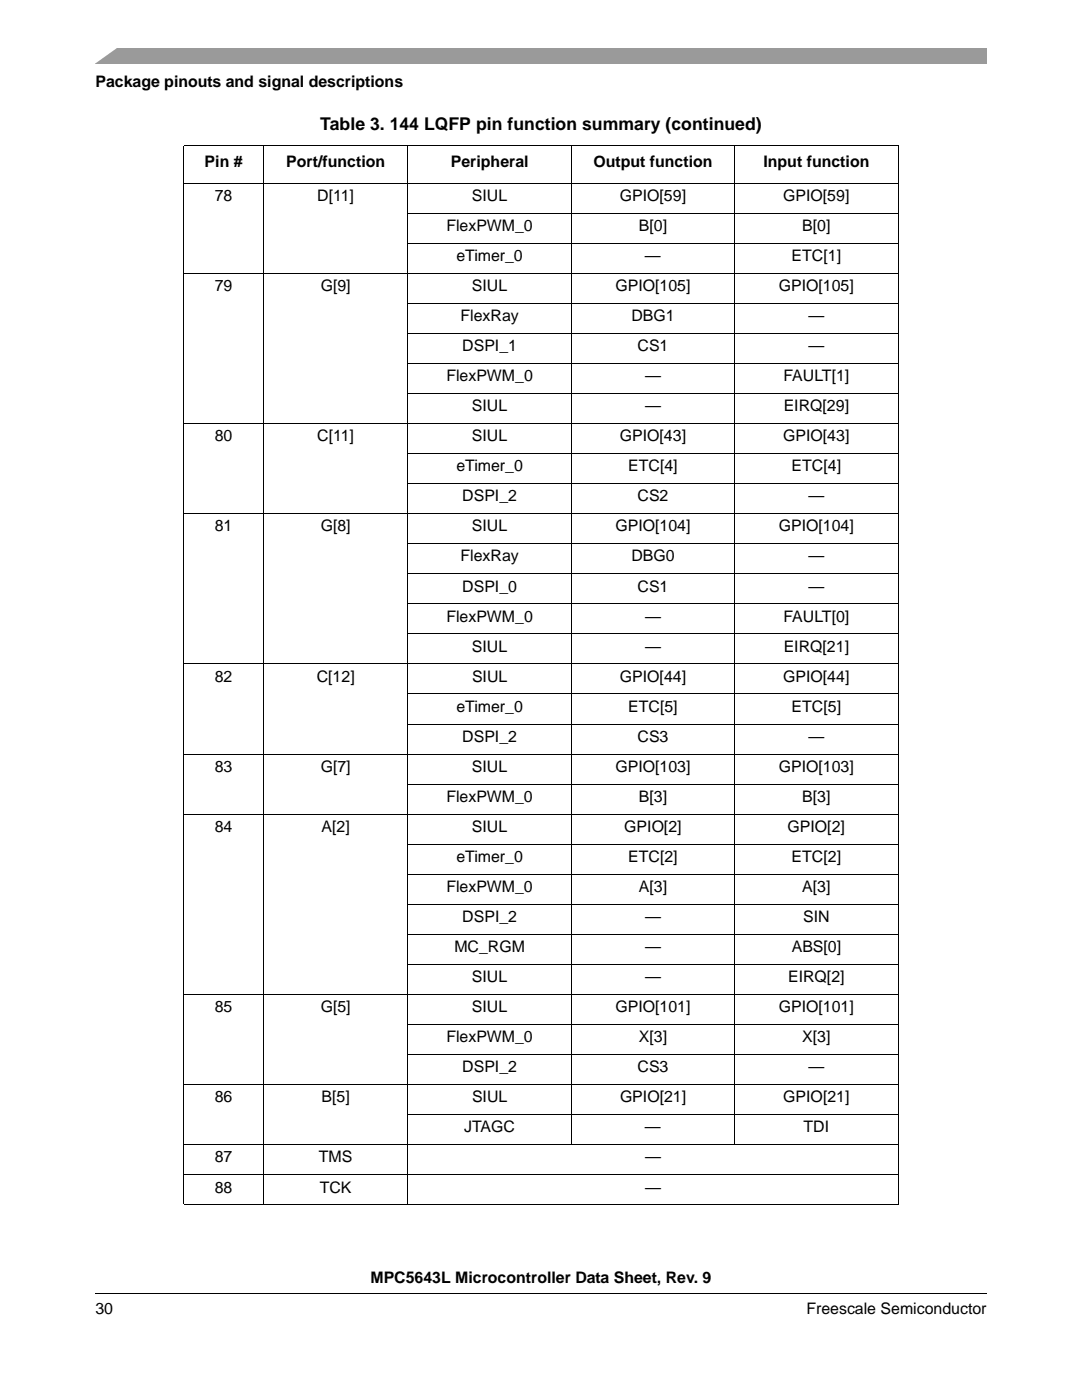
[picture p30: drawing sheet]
<svg xmlns="http://www.w3.org/2000/svg" width="216mm" height="279mm" viewBox="0 0 216 279" stroke-linecap="round" stroke-linejoin="round" font-family="sans-serif">
<defs><g id="words">
<text font-size="3.5" x="63.9" y="25.8">Table 3. 144 LQFP pin function summary (continued)</text>
<g font-size="3.2">
<text x="19" y="17.4">Package pinouts and signal descriptions</text>
<text x="40.8" y="33.4">Pin #</text>
<text x="57.1" y="33.4">Port/function</text>
<text x="90" y="33.4">Peripheral</text>
<text x="118.4" y="33.4">Output function</text>
<text x="152.3" y="33.4">Input function</text>
<text x="42.9" y="40.1">78</text>
<text x="63.3" y="40.1">D[11]</text>
<text x="94.2" y="40.1">SIUL</text>
<text x="123.7" y="40.1">GPIO[59]</text>
<text x="156.3" y="40.1">GPIO[59]</text>
<text x="89.1" y="46.1">FlexPWM_0</text>
<text x="127.5" y="46.1">B[0]</text>
<text x="160.1" y="46.1">B[0]</text>
<text x="91.1" y="52.1">eTimer_0</text>
<text x="128.7" y="52.1">—</text>
<text x="157.9" y="52.1">ETC[1]</text>
<text x="42.9" y="58.1">79</text>
<text x="64" y="58.1">G[9]</text>
<text x="94.2" y="58.1">SIUL</text>
<text x="122.8" y="58.1">GPIO[105]</text>
<text x="155.4" y="58.1">GPIO[105]</text>
<text x="91.9" y="64.1">FlexRay</text>
<text x="126" y="64.1">DBG1</text>
<text x="161.3" y="64.1">—</text>
<text x="92.2" y="70.1">DSPI_1</text>
<text x="127.2" y="70.1">CS1</text>
<text x="161.3" y="70.1">—</text>
<text x="89.1" y="76.1">FlexPWM_0</text>
<text x="128.7" y="76.1">—</text>
<text x="156.3" y="76.1">FAULT[1]</text>
<text x="94.2" y="82.1">SIUL</text>
<text x="128.7" y="82.1">—</text>
<text x="156.4" y="82.1">EIRQ[29]</text>
<text x="42.9" y="88.1">80</text>
<text x="63.3" y="88.1">C[11]</text>
<text x="94.2" y="88.1">SIUL</text>
<text x="123.7" y="88.1">GPIO[43]</text>
<text x="156.3" y="88.1">GPIO[43]</text>
<text x="91.1" y="94">eTimer_0</text>
<text x="125.4" y="94">ETC[4]</text>
<text x="158" y="94">ETC[4]</text>
<text x="92.2" y="100.1">DSPI_2</text>
<text x="127.2" y="100.1">CS2</text>
<text x="161.3" y="100.1">—</text>
<text x="42.9" y="106">81</text>
<text x="64" y="106">G[8]</text>
<text x="94.2" y="106">SIUL</text>
<text x="122.8" y="106">GPIO[104]</text>
<text x="155.4" y="106">GPIO[104]</text>
<text x="91.9" y="112">FlexRay</text>
<text x="126" y="112">DBG0</text>
<text x="161.3" y="112">—</text>
<text x="92.2" y="118">DSPI_0</text>
<text x="127.2" y="118">CS1</text>
<text x="161.3" y="118">—</text>
<text x="89.1" y="124">FlexPWM_0</text>
<text x="128.7" y="124">—</text>
<text x="156.3" y="124">FAULT[0]</text>
<text x="94.2" y="130">SIUL</text>
<text x="128.7" y="130">—</text>
<text x="156.4" y="130">EIRQ[21]</text>
<text x="42.9" y="136">82</text>
<text x="63.2" y="136">C[12]</text>
<text x="94.2" y="136">SIUL</text>
<text x="123.7" y="136">GPIO[44]</text>
<text x="156.3" y="136">GPIO[44]</text>
<text x="91.1" y="142">eTimer_0</text>
<text x="125.4" y="142">ETC[5]</text>
<text x="158" y="142">ETC[5]</text>
<text x="92.2" y="148">DSPI_2</text>
<text x="127.2" y="148">CS3</text>
<text x="161.3" y="148">—</text>
<text x="42.9" y="154">83</text>
<text x="64" y="154">G[7]</text>
<text x="94.2" y="154">SIUL</text>
<text x="122.8" y="154">GPIO[103]</text>
<text x="155.4" y="154">GPIO[103]</text>
<text x="89.1" y="160">FlexPWM_0</text>
<text x="127.5" y="160">B[3]</text>
<text x="160.1" y="160">B[3]</text>
<text x="42.9" y="166">84</text>
<text x="64.2" y="166">A[2]</text>
<text x="94.2" y="166">SIUL</text>
<text x="124.6" y="166">GPIO[2]</text>
<text x="157.2" y="166">GPIO[2]</text>
<text x="91.1" y="172">eTimer_0</text>
<text x="125.4" y="172">ETC[2]</text>
<text x="158" y="172">ETC[2]</text>
<text x="89.1" y="178">FlexPWM_0</text>
<text x="127.5" y="178">A[3]</text>
<text x="160.1" y="178">A[3]</text>
<text x="92.2" y="184">DSPI_2</text>
<text x="128.7" y="184">—</text>
<text x="160.3" y="184">SIN</text>
<text x="90.7" y="190">MC_RGM</text>
<text x="128.7" y="190">—</text>
<text x="158" y="190">ABS[0]</text>
<text x="94.2" y="196">SIUL</text>
<text x="128.7" y="196">—</text>
<text x="157.3" y="196">EIRQ[2]</text>
<text x="42.9" y="202">85</text>
<text x="64" y="202">G[5]</text>
<text x="94.2" y="202">SIUL</text>
<text x="122.8" y="202">GPIO[101]</text>
<text x="155.4" y="202">GPIO[101]</text>
<text x="89.1" y="208">FlexPWM_0</text>
<text x="127.5" y="208">X[3]</text>
<text x="160.1" y="208">X[3]</text>
<text x="92.2" y="214">DSPI_2</text>
<text x="127.2" y="214">CS3</text>
<text x="161.3" y="214">—</text>
<text x="42.9" y="220">86</text>
<text x="64.2" y="220">B[5]</text>
<text x="94.2" y="220">SIUL</text>
<text x="123.7" y="220">GPIO[21]</text>
<text x="156.3" y="220">GPIO[21]</text>
<text x="92.6" y="226">JTAGC</text>
<text x="128.7" y="226">—</text>
<text x="160.3" y="226">TDI</text>
<text x="42.9" y="232">87</text>
<text x="63.6" y="232">TMS</text>
<text x="128.7" y="232">—</text>
<text x="42.9" y="238">88</text>
<text x="63.8" y="238">TCK</text>
<text x="128.7" y="238">—</text>
<text x="73.9" y="256.1">MPC5643L Microcontroller Data Sheet, Rev. 9</text>
<text x="19" y="262.3">30</text>
<text x="160.9" y="262.3">Freescale Semiconductor</text>
</g>
</g></defs>
<path d="M19 258.1v.1z" fill="#000"/>
<path d="M19 258.1h177.8" fill="none" stroke="#000" stroke-width=".2"/>
<path d="M19 9.5h177.8v3.2h-177.8z" fill="#9a9a9a"/>
<path d="M17.1 9.2h6.8l-5.3 3.8h-1.5z" fill="#fff"/>
<g fill="none" stroke="#000" stroke-width=".2">
<path d="M36.6 29.1h142.7M36.6 36.5h142.7M36.7 29.2v211.2M52.6 29v211.5M81.4 29v211.5M114 29v199.6M146.6 29v199.6M179.2 29.2v211.2M36.6 54.5h142.7M81.3 42.5h98M81.3 48.5h98M81.3 60.5h98"/>
<path d="M81.3 66.5h98M81.3 72.5h98M81.3 78.5h98M36.6 84.5h142.7M81.3 90.5h98M81.3 96.5h98M36.6 102.5h142.7M81.3 108.5h98M81.3 114.5h98M36.6 132.5h142.7M81.3 120.5h98M81.3 126.5h98"/>
<path d="M81.3 138.5h98M36.6 150.5h142.7M81.3 144.5h98M81.3 156.5h98M36.6 162.5h142.7M81.3 168.5h98M81.3 174.5h98M36.6 198.5h142.7M81.3 180.5h98M81.3 186.5h98M81.3 192.5h98M36.6 216.5h142.7"/>
<path d="M81.3 204.5h98M81.3 210.5h98M36.6 228.5h142.7M36.6 234.5h142.7M81.3 222.5h98M36.6 240.5h142.7"/>
</g>
<use href="#words"/>
</svg>
